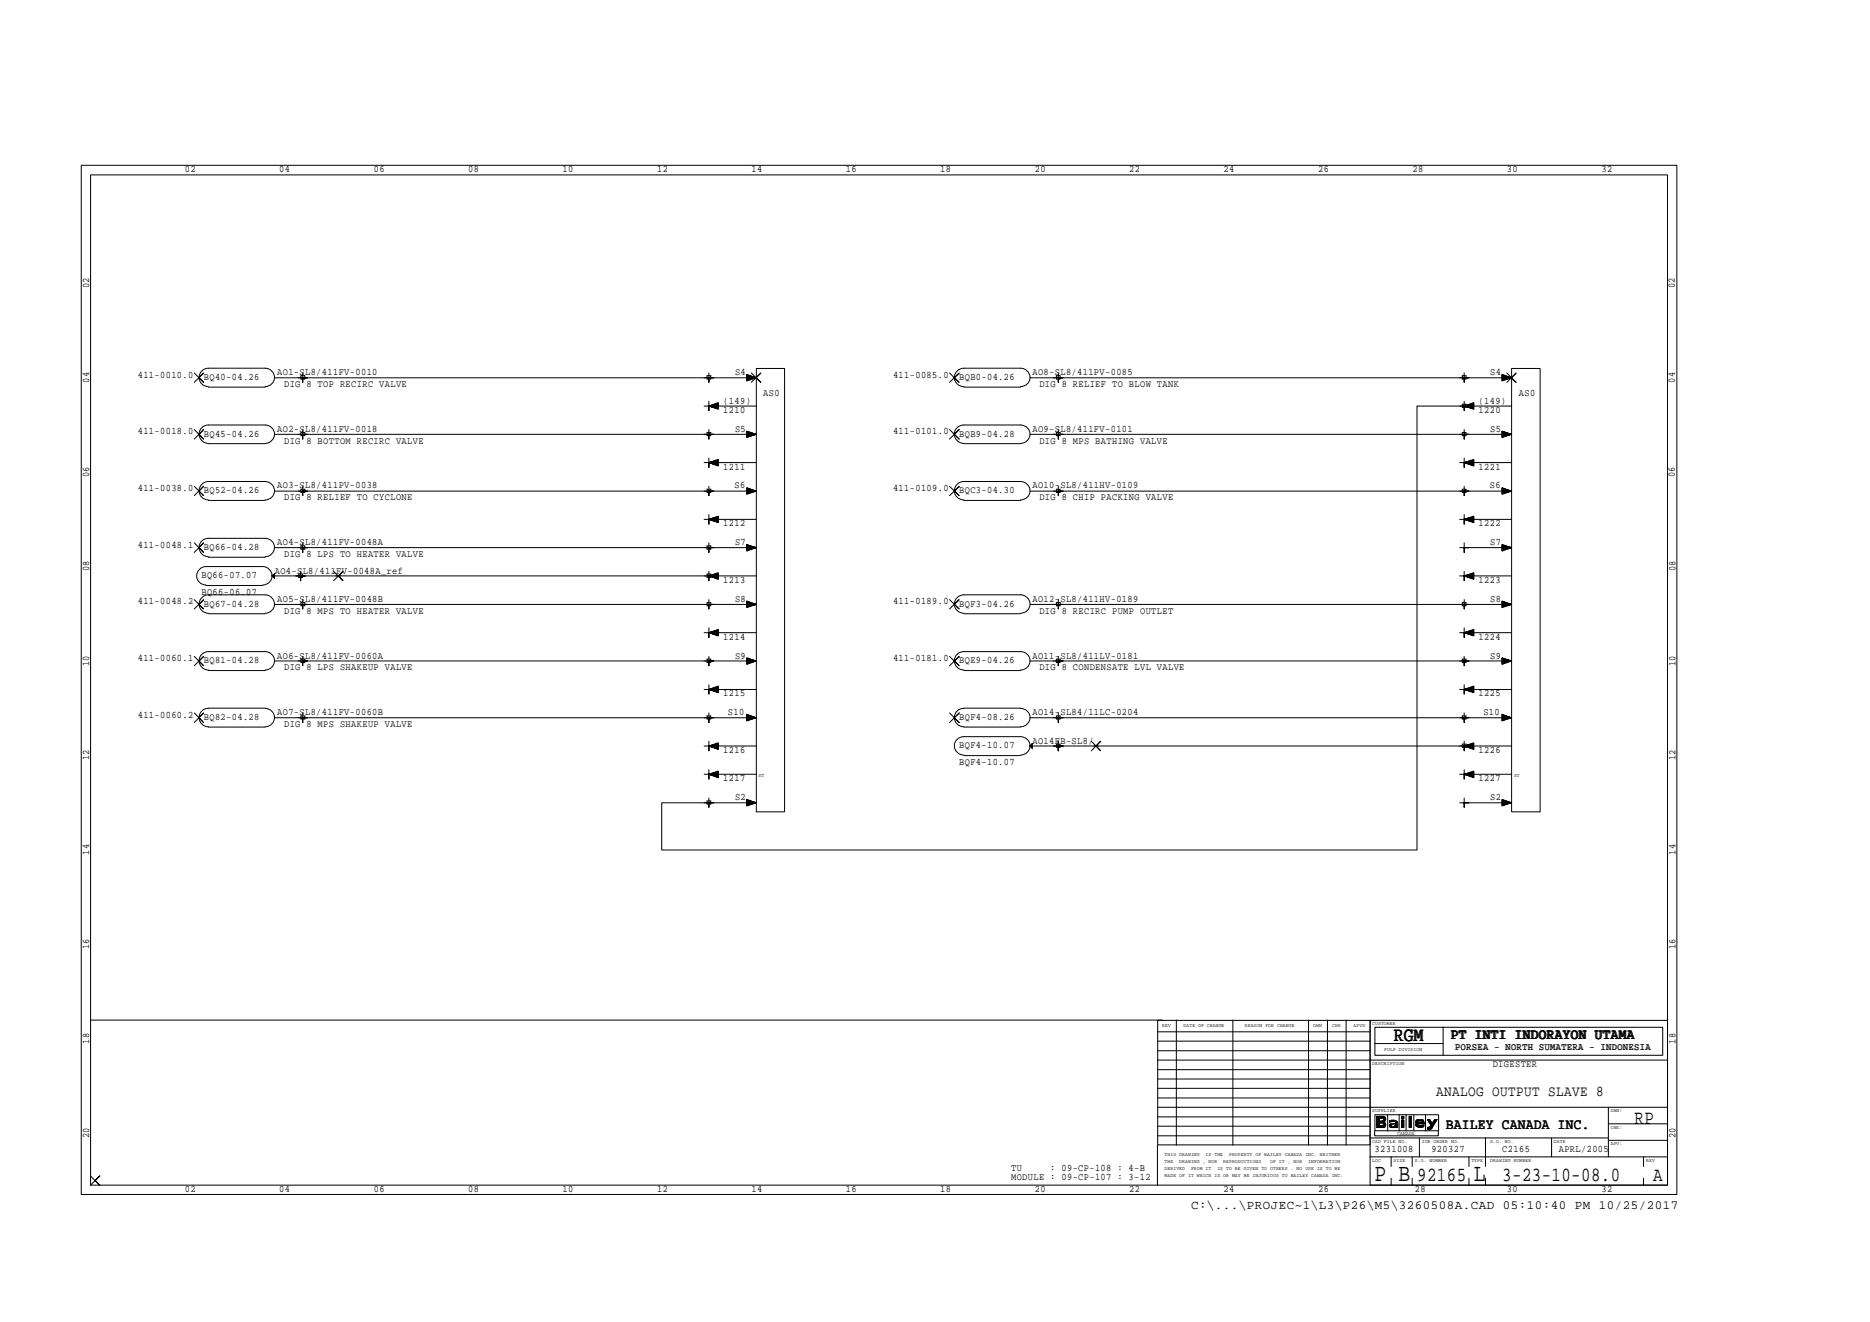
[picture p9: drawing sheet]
<svg xmlns="http://www.w3.org/2000/svg" width="297mm" height="210mm" viewBox="0 0 297 210" stroke-linecap="round" stroke-linejoin="round" font-family="sans-serif">
<defs><g id="words">
<g font-size="4">
<text x="218.4" y="187.5">P B</text>
<text x="234.1" y="187.5">L</text>
</g>
<g font-size="3.2">
<text x="221.4" y="165.3">RGM</text>
<text x="259.6" y="178.4">RP</text>
<text x="225.1" y="187.5">92165</text>
<text x="238.6" y="187.5">3-23-10-08.0</text>
<text x="262.6" y="187.5">A</text>
</g>
<g font-size="2.4">
<text x="230.6" y="164.9">PT INTI INDORAYON UTAMA</text>
<text x="228.1" y="173.9">ANALOG OUTPUT SLAVE 8</text>
<text x="229.7" y="179.2">BAILEY CANADA INC.</text>
</g>
<text font-size="2" x="189.2" y="192">C:\...\PROJEC~1\L3\P26\M5\3260508A.CAD 05:10:40 PM 10/25/2017</text>
<g font-size="1.6">
<text x="29.4" y="27.3">02</text>
<text x="44.4" y="27.3">04</text>
<text x="59.4" y="27.3">06</text>
<text x="74.4" y="27.3">08</text>
<text x="89.4" y="27.3">10</text>
<text x="104.4" y="27.3">12</text>
<text x="119.4" y="27.3">14</text>
<text x="134.4" y="27.3">16</text>
<text x="149.3" y="27.3">18</text>
<text x="164.4" y="27.3">20</text>
<text x="179.4" y="27.3">22</text>
<text x="194.3" y="27.3">24</text>
<text x="209.4" y="27.3">26</text>
<text x="224.4" y="27.3">28</text>
<text x="239.3" y="27.3">30</text>
<text x="254.4" y="27.3">32</text>
<text x="14.2" y="45.7" transform="rotate(-90 14.2 45.7)">02</text>
<text x="266.1" y="45.7" transform="rotate(-90 266.1 45.7)">02</text>
<text x="21.9" y="59.9">411-0010.0</text>
<text x="44" y="59.6">AO1-SL8/411FV-0010</text>
<text x="116.8" y="59.6">S4</text>
<text x="141.9" y="59.9">411-0085.0</text>
<text x="164" y="59.6">AO8-SL8/411PV-0085</text>
<text x="236.7" y="59.6">S4</text>
<text x="14.2" y="60.7" transform="rotate(-90 14.2 60.7)">04</text>
<text x="32.4" y="60.3">BQ40-04.26</text>
<text x="45.1" y="61.5">DIG 8 TOP RECIRC VALVE</text>
<text x="114.9" y="65.6">1210</text>
<text x="114.9" y="64.1">(149)</text>
<text x="121.2" y="62.9">AS0</text>
<text x="152.4" y="60.3">BQB0-04.26</text>
<text x="165.1" y="61.5">DIG 8 RELIEF TO BLOW TANK</text>
<text x="234.9" y="64.1">(149)</text>
<text x="234.9" y="65.6">1220</text>
<text x="241.3" y="62.9">AS0</text>
<text x="266.1" y="60.7" transform="rotate(-90 266.1 60.7)">04</text>
<text x="21.9" y="69">411-0018.0</text>
<text x="32.4" y="69.3">BQ45-04.26</text>
<text x="44" y="68.6">AO2-SL8/411FV-0018</text>
<text x="45.1" y="70.4">DIG 8 BOTTOM RECIRC VALVE</text>
<text x="116.8" y="68.6">S5</text>
<text x="141.9" y="69">411-0101.0</text>
<text x="152.4" y="69.3">BQB9-04.28</text>
<text x="164" y="68.6">AO9-SL8/411FV-0101</text>
<text x="165.1" y="70.4">DIG 8 MPS BATHING VALVE</text>
<text x="236.7" y="68.6">S5</text>
<text x="14.2" y="75.7" transform="rotate(-90 14.2 75.7)">06</text>
<text x="21.9" y="77.9">411-0038.0</text>
<text x="44" y="77.6">AO3-SL8/411PV-0038</text>
<text x="114.9" y="74.6">1211</text>
<text x="116.7" y="77.5">S6</text>
<text x="141.9" y="77.9">411-0109.0</text>
<text x="164" y="77.6">AO10-SL8/411HV-0109</text>
<text x="234.9" y="74.6">1221</text>
<text x="236.6" y="77.5">S6</text>
<text x="266.1" y="75.7" transform="rotate(-90 266.1 75.7)">06</text>
<text x="32.4" y="78.3">BQ52-04.26</text>
<text x="45.1" y="79.5">DIG 8 RELIEF TO CYCLONE</text>
<text x="114.9" y="83.6">1212</text>
<text x="152.4" y="78.3">BQC3-04.30</text>
<text x="165.1" y="79.5">DIG 8 CHIP PACKING VALVE</text>
<text x="234.9" y="83.6">1222</text>
<text x="21.9" y="87">411-0048.1</text>
<text x="32.4" y="87.3">BQ66-04.28</text>
<text x="44" y="86.6">AO4-SL8/411FV-0048A</text>
<text x="45.1" y="88.4">DIG 8 LPS TO HEATER VALVE</text>
<text x="116.8" y="86.6">S7</text>
<text x="236.7" y="86.6">S7</text>
<text x="14.2" y="90.7" transform="rotate(-90 14.2 90.7)">08</text>
<text x="21.9" y="95.9">411-0048.2</text>
<text x="32" y="91.8">BQ66-07.07</text>
<text x="32" y="94.4">BQ66-06.07</text>
<text x="43.6" y="91.1">AO4-SL8/411FV-0048A_ref</text>
<text x="44" y="95.6">AO5-SL8/411FV-0048B</text>
<text x="114.9" y="92.6">1213</text>
<text x="116.8" y="95.6">S8</text>
<text x="141.9" y="95.9">411-0189.0</text>
<text x="164" y="95.6">AO12-SL8/411HV-0189</text>
<text x="234.9" y="92.6">1223</text>
<text x="236.7" y="95.6">S8</text>
<text x="266.1" y="90.7" transform="rotate(-90 266.1 90.7)">08</text>
<text x="32.4" y="96.3">BQ67-04.28</text>
<text x="45.1" y="97.5">DIG 8 MPS TO HEATER VALVE</text>
<text x="114.9" y="101.6">1214</text>
<text x="152.4" y="96.3">BQF3-04.26</text>
<text x="165.1" y="97.5">DIG 8 RECIRC PUMP OUTLET</text>
<text x="234.9" y="101.6">1224</text>
<text x="14.2" y="105.7" transform="rotate(-90 14.2 105.7)">10</text>
<text x="21.9" y="104.9">411-0060.1</text>
<text x="32.4" y="105.3">BQ81-04.28</text>
<text x="44" y="104.6">AO6-SL8/411FV-0060A</text>
<text x="45.1" y="106.4">DIG 8 LPS SHAKEUP VALVE</text>
<text x="116.8" y="104.6">S9</text>
<text x="141.9" y="104.9">411-0181.0</text>
<text x="152.4" y="105.3">BQE9-04.26</text>
<text x="164" y="104.6">AO11-SL8/411LV-0181</text>
<text x="165.1" y="106.4">DIG 8 CONDENSATE LVL VALVE</text>
<text x="236.7" y="104.6">S9</text>
<text x="266.1" y="105.7" transform="rotate(-90 266.1 105.7)">10</text>
<text x="21.9" y="114">411-0060.2</text>
<text x="44" y="113.6">AO7-SL8/411FV-0060B</text>
<text x="114.9" y="110.6">1215</text>
<text x="115.6" y="113.6">S10</text>
<text x="164" y="113.6">AO14-SL84/11LC-0204</text>
<text x="234.9" y="110.6">1225</text>
<text x="235.6" y="113.6">S10</text>
<text x="32.4" y="114.3">BQ82-04.28</text>
<text x="45.1" y="115.4">DIG 8 MPS SHAKEUP VALVE</text>
<text x="114.9" y="119.5">1216</text>
<text x="152.4" y="118.8">BQF4-10.07</text>
<text x="152.4" y="114.3">BQF4-08.26</text>
<text x="164" y="118.1">AO14FB-SL8/</text>
<text x="234.9" y="119.5">1226</text>
<text x="14.2" y="120.7" transform="rotate(-90 14.2 120.7)">12</text>
<text x="114.9" y="124.1">1217</text>
<text x="152.4" y="121.5">BQF4-10.07</text>
<text x="234.9" y="124.1">1227</text>
<text x="266.1" y="120.7" transform="rotate(-90 266.1 120.7)">12</text>
<text x="116.8" y="127">S2</text>
<text x="236.7" y="127">S2</text>
<text x="14.2" y="135.7" transform="rotate(-90 14.2 135.7)">14</text>
<text x="266.1" y="135.7" transform="rotate(-90 266.1 135.7)">14</text>
<text x="14.2" y="150.7" transform="rotate(-90 14.2 150.7)">16</text>
<text x="266.1" y="150.7" transform="rotate(-90 266.1 150.7)">16</text>
<text x="14.2" y="165.7" transform="rotate(-90 14.2 165.7)">18</text>
<text x="231.2" y="166.8">PORSEA - NORTH SUMATERA - INDONESIA</text>
<text x="266.1" y="165.7" transform="rotate(-90 266.1 165.7)">18</text>
<text x="237.1" y="169.4">DIGESTER</text>
<text x="14.2" y="180.7" transform="rotate(-90 14.2 180.7)">20</text>
<text x="160.6" y="185.9">TU</text>
<text x="166.8" y="185.9">: 09-CP-108 : 4-B</text>
<text x="218.4" y="182.9">3231008</text>
<text x="227.4" y="182.9">920327</text>
<text x="238.6" y="182.9">C2165</text>
<text x="247.6" y="182.9">APRL/2005</text>
<text x="266.1" y="180.7" transform="rotate(-90 266.1 180.7)">20</text>
<text x="29.4" y="189.3">02</text>
<text x="44.4" y="189.3">04</text>
<text x="59.4" y="189.3">06</text>
<text x="74.4" y="189.3">08</text>
<text x="89.4" y="189.3">10</text>
<text x="104.4" y="189.3">12</text>
<text x="119.4" y="189.3">14</text>
<text x="134.4" y="189.3">16</text>
<text x="149.3" y="189.3">18</text>
<text x="160.6" y="187.4">MODULE : 09-CP-107 : 3-12</text>
<text x="164.4" y="189.3">20</text>
<text x="179.4" y="189.3">22</text>
<text x="194.3" y="189.3">24</text>
<text x="209.4" y="189.3">26</text>
<text x="224.7" y="189.3">28</text>
<text x="239.3" y="189.3">30</text>
<text x="254.4" y="189.3">32</text>
</g>
<g font-size=".8">
<text x="120.5" y="123.4">ST</text>
<text x="240.5" y="123.4">ST</text>
<text x="184.6" y="163.1">REV</text>
<text x="188" y="163.1">DATE OF CHANGE</text>
<text x="197.7" y="163.1">REASON FOR CHANGE</text>
<text x="208.6" y="163.1">DWN</text>
<text x="211.6" y="163.1">CHK</text>
<text x="215" y="163.1">APVD</text>
<text x="218" y="162.7">CUSTOMER</text>
<text x="219.9" y="166.8">PULP DIVISION</text>
<text x="218" y="169.1">DESCRIPTION</text>
<text x="218" y="176.6">SUPPLIER</text>
<text x="255.9" y="179.2">CHK:</text>
<text x="255.9" y="176.6">DWN:</text>
<text x="185" y="185.8">DERIVED</text>
<text x="185" y="184.6">THE</text>
<text x="185" y="183.5">THIS DRAWING</text>
<text x="187.3" y="184.6">DRAWING , NOR</text>
<text x="189.2" y="185.8">FROM IT</text>
<text x="191.5" y="183.5">IS THE</text>
<text x="193.4" y="185.8">IS TO BE GIVEN TO OTHERS . NO USE IS TO BE</text>
<text x="194.3" y="184.6">REPRODUCTIONS</text>
<text x="195.2" y="183.5">PROPERTY OF BAILEY CANADA INC. NEITHER</text>
<text x="201.8" y="184.6">OF IT , NOR</text>
<text x="207.8" y="184.6">INFORMATION</text>
<text x="218" y="184.5">LOC</text>
<text x="218" y="181.5">CAD FILE NO.</text>
<text x="221.4" y="184.5">SIZE</text>
<text x="222" y="180.2">CANADA</text>
<text x="224.7" y="184.5">S.O. NUMBER</text>
<text x="225.8" y="181.5">JOB ORDER NO.</text>
<text x="233.7" y="184.5">TYPE</text>
<text x="236.7" y="184.5">DRAWING NUMBER</text>
<text x="236.7" y="181.5">S.O. NO.</text>
<text x="246.8" y="181.5">DATE</text>
<text x="255.9" y="181.9">APV:</text>
<text x="261.5" y="184.5">REV</text>
<text x="185" y="186.9">MADE OF IT WHICH IS OR MAY BE INJURIOUS TO BAILEY CANADA INC.</text>
</g>
</g></defs>
<g fill="none" stroke="#000" stroke-width=".16">
<path d="M12.9 26.2h253.5v163.5h-253.5zM14.4 27.8h250.5v160.4h-250.5zM30.9 59.2l1.4 1.5-.7-.7 .7-.8-1.4 1.5M47.8 59.6h.6v.6h-.6zM48.1 59.2v1.5v-.7h.7h-1.4M112.3 59.6h.6v.6h-.6zM112.6 59.2v1.5v-.7h.8h-1.6M118.6 59.9l1.5 .1h-76.5M118.6 59.7l1.5 .3-1.5-.2M118.6 59.6l1.5 .4-1.5-.4M118.6 59.5l1.5 .5-1.5 .5v-1.1l1.5 .6M119.3 59.2l1.6 1.5-.8-.7 .8-.8-1.6 1.5"/>
<path d="M120.1 58.5h4.5v70.4h-4.5zM150.8 59.2l1.6 1.5-.8-.7 .8-.8-1.6 1.5M167.8 59.6h.6v.6h-.6zM168.1 59.2v1.5v-.7h.8h-1.6M232.3 59.6h.6v.6h-.6zM232.6 59.2v1.5v-.7h.7h-1.4M238.6 59.9l1.5 .1h-76.5M238.6 59.7l1.5 .3-1.5-.2M238.6 59.6l1.5 .4-1.5-.4M238.6 59.5l1.5 .5-1.5 .5v-1.1l1.5 .6M239.3 59.2l1.5 1.5-.7-.7 .7-.8-1.5 1.5M240.1 58.5h4.5v70.4h-4.5z"/>
<path d="M30.9 77.2l1.4 1.5-.7-.7 .7-.8-1.4 1.5M30.9 68.2l1.4 1.5-.7-.7 .7-.8-1.4 1.5M33.1 79.4a1.46 1.46 0 0 1-1.5-1.5 1.46 1.46 0 0 1 1.5-1.4h9a1.46 1.46 0 0 1 1.5 1.4 1.46 1.46 0 0 1-1.5 1.5M33.1 70.4a1.46 1.46 0 0 1-1.5-1.5 1.46 1.46 0 0 1 1.5-1.4h9a1.46 1.46 0 0 1 1.5 1.4 1.46 1.46 0 0 1-1.5 1.5M33.1 61.4a1.46 1.46 0 0 1-1.5-1.5 1.46 1.46 0 0 1 1.5-1.4h9a1.46 1.46 0 0 1 1.5 1.4 1.46 1.46 0 0 1-1.5 1.5M33.1 79.5h9M33.1 70.4h9M33.1 61.5h9M47.8 77.7h.6v.5h-.6zM47.8 68.7h.6v.5h-.6zM48.1 77.2v1.5v-.7h.7h-1.4M48.1 68.2v1.5v-.7h.7h-1.4"/>
<path d="M112.3 68.7h.6v.5h-.6zM112.3 77.7h.6v.5h-.6zM112.6 73.4l1.5 .6v-1.1l-1.5 .5 1.5 .5M112.6 64.5l1.5 .5v-1.1l-1.5 .6 1.5 .4M112.6 68.2v1.5v-.7h.8h-1.6M112.6 77.2v1.5v-.7h.8h-1.6M112.6 63.7v1.5v-.7h.8h-1.6M112.6 72.7v1.5v-.8h.8h-1.6M114.1 73l-1.5 .4 1.5-.3M114.1 73.2l-1.5 .2 1.5-.2M114.1 73.3l-1.5 .1h1.5M114.1 73.6l-1.5-.2 1.5 .3"/>
<path d="M114.1 73.7l-1.5-.3 1.5 .4M114.1 64l-1.5 .5 1.5-.4M114.1 64.2l-1.5 .3 1.5-.3M114.1 64.3l-1.5 .2 1.5-.1M114.1 64.6l-1.5-.1 1.5 .2M114.1 64.8l-1.5-.3 1.5 .4M118.6 78.3l1.5-.3-1.5 .4M118.6 78.2l1.5-.2-1.5 .3M118.6 78h1.5l-1.5 .1M118.6 77.9l1.5 .1h-76.5M118.6 77.7l1.5 .3-1.5-.2M118.6 77.6l1.5 .4-1.5-.3"/>
<path d="M118.6 77.5l1.5 .5-1.5 .5v-1.1l1.5 .6M118.6 69.3l1.5-.3-1.5 .4M118.6 69.2l1.5-.2-1.5 .3M118.6 69h1.5l-1.5 .1M118.6 68.9l1.5 .1h-76.5M118.6 68.7l1.5 .3-1.5-.2M118.6 68.6l1.5 .4-1.5-.3M118.6 68.5l1.5 .5-1.5 .5v-1l1.5 .5M118.6 60.3l1.5-.3-1.5 .4M118.6 60.2l1.5-.2-1.5 .3M118.6 60h1.5l-1.5 .1M120.1 73.4h-7.5l1.5 .1"/>
<path d="M120.1 64.5h-7.5l1.5 .1M150.8 77.2l1.6 1.5-.8-.7 .8-.8-1.6 1.5M150.8 68.2l1.6 1.5-.8-.7 .8-.8-1.6 1.5M153.1 79.4a1.46 1.46 0 0 1-1.5-1.5 1.46 1.46 0 0 1 1.5-1.4h9a1.46 1.46 0 0 1 1.5 1.4 1.46 1.46 0 0 1-1.5 1.5M153.1 70.4a1.46 1.46 0 0 1-1.5-1.5 1.46 1.46 0 0 1 1.5-1.4h9a1.46 1.46 0 0 1 1.5 1.4 1.46 1.46 0 0 1-1.5 1.5M153.1 61.4a1.46 1.46 0 0 1-1.5-1.5 1.46 1.46 0 0 1 1.5-1.4h9a1.46 1.46 0 0 1 1.5 1.4 1.46 1.46 0 0 1-1.5 1.5M153.1 79.5h9M153.1 70.4h9M153.1 61.5h9M167.8 77.7h.6v.5h-.6zM167.8 68.7h.6v.5h-.6zM168.1 77.2v1.5v-.7h.8h-1.6"/>
<path d="M168.1 68.2v1.5v-.7h.8h-1.6M232.3 68.7h.6v.5h-.6zM232.3 77.7h.6v.5h-.6zM232.3 64.2h.6v.5h-.6zM232.6 73.4l1.5 .6v-1.1l-1.5 .5 1.5 .5M232.6 68.2v1.5v-.7h.7h-1.4M232.6 77.2v1.5v-.7h.7h-1.4M232.6 63.7v1.5v-.7h.7h-1.4M232.6 72.7v1.5v-.8h.7h-1.4M234.1 64.9l-1.5-.4 1.5-.6v1.1l-1.5-.5h-7.5v70.5h-120v-7.5h15l-1.5-.1M234.1 73l-1.5 .4 1.5-.3M234.1 73.2l-1.5 .2 1.5-.2"/>
<path d="M234.1 73.3l-1.5 .1h1.5M234.1 73.6l-1.5-.2 1.5 .3M234.1 73.7l-1.5-.3 1.5 .4M234.1 64l-1.5 .5 1.5-.4M234.1 64.2l-1.5 .3 1.5-.3M234.1 64.3l-1.5 .2 1.5-.1M234.1 64.6l-1.5-.1 1.5 .2M234.1 64.8l-1.5-.3 1.5 .4M238.6 78.3l1.5-.3-1.5 .4M238.6 78.2l1.5-.2-1.5 .3M238.6 78h1.5l-1.5 .1M238.6 77.9l1.5 .1h-76.5"/>
<path d="M238.6 77.7l1.5 .3-1.5-.2M238.6 77.6l1.5 .4-1.5-.3M238.6 77.5l1.5 .5-1.5 .5v-1.1l1.5 .6M238.6 69.3l1.5-.3-1.5 .4M238.6 69.2l1.5-.2-1.5 .3M238.6 69h1.5l-1.5 .1M238.6 68.9l1.5 .1h-76.5M238.6 68.7l1.5 .3-1.5-.2M238.6 68.6l1.5 .4-1.5-.3M238.6 68.5l1.5 .5-1.5 .5v-1l1.5 .5M238.6 60.3l1.5-.3-1.5 .4M238.6 60.2l1.5-.2-1.5 .3"/>
<path d="M238.6 60h1.5l-1.5 .1M240.1 73.4h-7.5l1.5 .1M240.1 64.5h-7.5l1.5 .1M30.9 95.2l1.4 1.5-.7-.7 .7-.8-1.4 1.5M30.9 86.2l1.4 1.5-.7-.7 .7-.8-1.4 1.5M32.7 92.9a1.46 1.46 0 0 1-1.5-1.5 1.46 1.46 0 0 1 1.5-1.4h9a1.46 1.46 0 0 1 1.5 1.4 1.46 1.46 0 0 1-1.5 1.5M32.7 93h9M33.1 97.4a1.46 1.46 0 0 1-1.5-1.5 1.46 1.46 0 0 1 1.5-1.5h9a1.46 1.46 0 0 1 1.5 1.5 1.46 1.46 0 0 1-1.5 1.5M33.1 88.4a1.46 1.46 0 0 1-1.5-1.5 1.46 1.46 0 0 1 1.5-1.4h9a1.46 1.46 0 0 1 1.5 1.4 1.46 1.46 0 0 1-1.5 1.5M33.1 97.5h9M33.1 88.5h9M43.2 91.4h69.4l1.5 .6v-1.1l-1.5 .5 1.5 .5"/>
<path d="M43.2 91.4l.4-.3v.7zM43.2 91.4l.4 .4M43.2 91.4l.4 .3M43.2 91.4l.4 .2M43.2 91.4l.4 .1M43.6 91.4h-.4M43.6 91.3l-.4 .1M43.6 91.2l-.4 .2M43.6 91.1l-.4 .3M47.5 91.1h.5v.6h-.5zM47.7 90.7v1.5v-.8h.8h-1.5M47.8 95.7h.6v.5h-.6z"/>
<path d="M47.8 86.7h.6v.5h-.6zM48.1 95.2v1.5v-.7h.7h-1.4M48.1 86.2v1.5v-.7h.7h-1.4M53 90.7l1.5 1.5-.8-.8 .8-.7-1.5 1.5M112.3 86.7h.6v.5h-.6zM112.3 95.7h.6v.5h-.6zM112.3 91.1h.6v.6h-.6zM112.6 82.5l1.5 .5v-1l-1.5 .5 1.5 .4M112.6 86.2v1.5v-.7h.8h-1.6M112.6 95.2v1.5v-.7h.8h-1.6M112.6 81.7v1.5v-.7h.8h-1.6M112.6 90.7v1.5v-.8h.8h-1.6"/>
<path d="M112.6 99.7v1.5v-.7h.8h-1.6M114.1 100l-1.5 .5 1.5-.4M114.1 91l-1.5 .4 1.5-.3M114.1 91.1l-1.5 .3 1.5-.2M114.1 91.3l-1.5 .1h1.5M114.1 91.6l-1.5-.2 1.5 .3M114.1 91.8l-1.5-.4 1.5 .4M114.1 82l-1.5 .5 1.5-.4M114.1 82.2l-1.5 .3 1.5-.2M114.1 82.3l-1.5 .2 1.5-.1M114.1 82.6l-1.5-.1 1.5 .2M114.1 82.8l-1.5-.3 1.5 .3"/>
<path d="M118.6 96.4l1.5-.4-1.5 .4M118.6 96.2l1.5-.2-1.5 .3M118.6 96.1l1.5-.1-1.5 .1M118.6 95.9l1.5 .1h-76.5M118.6 95.7l1.5 .3-1.5-.2M118.6 95.6l1.5 .4-1.5-.3M118.6 95.5l1.5 .5-1.5 .5v-1.1l1.5 .6M118.6 87.3l1.5-.3-1.5 .4M118.6 87.2l1.5-.2-1.5 .2M118.6 87h1.5l-1.5 .1M118.6 86.9l1.5 .1h-76.5M118.6 86.7l1.5 .3-1.5-.2"/>
<path d="M118.6 86.6l1.5 .4-1.5-.3M118.6 86.5l1.5 .5-1.5 .5v-1.1l1.5 .6M120.1 91.4h-7.5l1.5 .1M120.1 82.5h-7.5h1.5M150.8 95.2l1.6 1.5-.8-.7 .8-.8-1.6 1.5M153.1 97.4a1.46 1.46 0 0 1-1.5-1.5 1.46 1.46 0 0 1 1.5-1.5h9a1.46 1.46 0 0 1 1.5 1.5 1.46 1.46 0 0 1-1.5 1.5M153.1 97.5h9M167.8 95.7h.6v.5h-.6zM168.1 95.2v1.5v-.7h.8h-1.6M232.3 95.7h.6v.5h-.6zM232.6 91.4l1.5 .6v-1.1l-1.5 .5 1.5 .5M232.6 82.5l1.5 .5v-1l-1.5 .5 1.5 .4"/>
<path d="M232.6 86.2v1.5v-.7h.7h-1.4M232.6 95.2v1.5v-.7h.7h-1.4M232.6 81.7v1.5v-.7h.7h-1.4M232.6 90.7v1.5v-.8h.7h-1.4M232.6 99.7v1.5v-.7h.7h-1.4M234.1 100l-1.5 .5 1.5-.4M234.1 91l-1.5 .4 1.5-.3M234.1 91.1l-1.5 .3 1.5-.2M234.1 91.3l-1.5 .1h1.5M234.1 91.6l-1.5-.2 1.5 .3M234.1 91.8l-1.5-.4 1.5 .4M234.1 82l-1.5 .5 1.5-.4"/>
<path d="M234.1 82.2l-1.5 .3 1.5-.2M234.1 82.3l-1.5 .2 1.5-.1M234.1 82.6l-1.5-.1 1.5 .2M234.1 82.8l-1.5-.3 1.5 .3M238.6 96.4l1.5-.4-1.5 .4M238.6 96.2l1.5-.2-1.5 .3M238.6 96.1l1.5-.1-1.5 .1M238.6 95.9l1.5 .1h-76.5M238.6 95.7l1.5 .3-1.5-.2M238.6 95.6l1.5 .4-1.5-.3M238.6 95.5l1.5 .5-1.5 .5v-1.1l1.5 .6M238.6 87.3l1.5-.3-1.5 .4"/>
<path d="M238.6 87.2l1.5-.2-1.5 .2M238.6 87h1.5l-1.5 .1M238.6 86.9l1.5 .1h-7.5M238.6 86.7l1.5 .3-1.5-.2M238.6 86.6l1.5 .4-1.5-.3M238.6 86.5l1.5 .5-1.5 .5v-1.1l1.5 .6M240.1 91.4h-7.5l1.5 .1M240.1 82.5h-7.5h1.5M30.9 113.2l1.4 1.5-.7-.7 .7-.8-1.4 1.5M30.9 104.2l1.4 1.5-.7-.8 .7-.7-1.4 1.5M33.1 112.5a1.46 1.46 0 0 0-1.5 1.4 1.46 1.46 0 0 0 1.5 1.5M33.1 106.4a1.46 1.46 0 0 1-1.5-1.5 1.46 1.46 0 0 1 1.5-1.4h9a1.46 1.46 0 0 1 1.5 1.4 1.46 1.46 0 0 1-1.5 1.5"/>
<path d="M33.1 106.5h9M33.1 115.4h9M33.1 112.4h9M42.1 112.5a1.46 1.46 0 0 1 1.5 1.4 1.46 1.46 0 0 1-1.5 1.5M47.8 113.7h.6v.5h-.6zM47.8 104.6h.6v.6h-.6zM48.1 113.2v1.5v-.7h.7h-1.4M48.1 104.2v1.5v-.8h.7h-1.4M112.3 104.6h.6v.6h-.6zM112.3 113.7h.6v.5h-.6zM112.6 118.4l1.5 .6v-1.1l-1.5 .5 1.5 .5M112.6 109.5l1.5 .5v-1.1l-1.5 .6 1.5 .4"/>
<path d="M112.6 100.5l1.5 .5v-1.1l-1.5 .6 1.5 .4M112.6 104.2v1.5v-.8h.8h-1.6M112.6 113.2v1.5v-.7h.8h-1.6M112.6 108.7v1.5v-.7h.8h-1.6M112.6 117.7v1.5v-.8h.8h-1.6M114.1 118l-1.5 .4 1.5-.3M114.1 118.2l-1.5 .2 1.5-.2M114.1 118.3l-1.5 .1h1.5M114.1 118.6l-1.5-.2 1.5 .3M114.1 118.7l-1.5-.3 1.5 .4M114.1 109l-1.5 .5 1.5-.4M114.1 109.2l-1.5 .3 1.5-.3"/>
<path d="M114.1 109.3l-1.5 .2 1.5-.1M114.1 109.6l-1.5-.1 1.5 .2M114.1 109.8l-1.5-.3 1.5 .3M114.1 100.2l-1.5 .3 1.5-.3M114.1 100.3l-1.5 .2 1.5-.1M114.1 100.6l-1.5-.1 1.5 .2M114.1 100.8l-1.5-.3 1.5 .3M118.6 114.3l1.5-.3-1.5 .4M118.6 114.2l1.5-.2-1.5 .3M118.6 114h1.5l-1.5 .1M118.6 113.9l1.5 .1h-76.5M118.6 113.7l1.5 .3-1.5-.2"/>
<path d="M118.6 113.6l1.5 .4-1.5-.3M118.6 113.5l1.5 .5-1.5 .5v-1.1l1.5 .6M118.6 105.3l1.5-.4-1.5 .5M118.6 105.2l1.5-.3-1.5 .3M118.6 105l1.5-.1-1.5 .2M118.6 104.9h1.5h-76.5M118.6 104.7l1.5 .2-1.5-.1M118.6 104.6l1.5 .3-1.5-.3M118.6 104.5l1.5 .4-1.5 .6v-1.1l1.5 .5M120.1 118.4h-7.5l1.5 .1M120.1 109.5h-7.5h1.5M120.1 100.5h-7.5h1.5"/>
<path d="M150.8 104.2l1.6 1.5-.8-.8 .8-.7-1.6 1.5M150.8 113.2l1.6 1.5-.8-.7 .8-.8-1.6 1.5M153.1 106.4a1.46 1.46 0 0 1-1.5-1.5 1.46 1.46 0 0 1 1.5-1.4h9a1.46 1.46 0 0 1 1.5 1.4 1.46 1.46 0 0 1-1.5 1.5M153.1 119.9a1.46 1.46 0 0 1-1.5-1.5 1.46 1.46 0 0 1 1.5-1.4h9a1.46 1.46 0 0 1 1.5 1.4 1.46 1.46 0 0 1-1.5 1.5M153.1 112.5a1.46 1.46 0 0 0-1.5 1.4 1.46 1.46 0 0 0 1.5 1.5M153.1 106.5h9M153.1 115.4h9M153.1 112.4h9M153.1 120h9M162.1 112.5a1.46 1.46 0 0 1 1.5 1.4 1.46 1.46 0 0 1-1.5 1.5M163.6 118.4h69l1.5 .6v-1.1l-1.5 .5 1.5 .5M163.6 118.4l.4 .3"/>
<path d="M163.6 118.4l.4 .2M163.6 118.4l.4 .1M164 118.1v.7l-.4-.4zM164 118.4h-.4M164 118.3l-.4 .1M164 118.2l-.4 .2M167.8 104.6h.6v.6h-.6zM167.8 118.2h.6v.5h-.6zM167.8 113.7h.6v.5h-.6zM168.1 104.2v1.5v-.8h.8h-1.6M168.1 117.7v1.5v-.8h.8h-1.6M168.1 113.2v1.5v-.7h.8h-1.6"/>
<path d="M173.4 117.7l1.4 1.5-.7-.8 .7-.7-1.4 1.5M232.3 104.6h.6v.6h-.6zM232.3 113.7h.6v.5h-.6zM232.3 118.2h.6v.5h-.6zM232.6 109.5l1.5 .5v-1.1l-1.5 .6 1.5 .4M232.6 100.5l1.5 .5v-1.1l-1.5 .6 1.5 .4M232.6 104.2v1.5v-.8h.7h-1.4M232.6 113.2v1.5v-.7h.7h-1.4M232.6 108.7v1.5v-.7h.7h-1.4M232.6 117.7v1.5v-.8h.7h-1.4M234.1 118l-1.5 .4 1.5-.3M234.1 118.2l-1.5 .2 1.5-.2"/>
<path d="M234.1 118.3l-1.5 .1h1.5M234.1 118.6l-1.5-.2 1.5 .3M234.1 118.7l-1.5-.3 1.5 .4M234.1 109l-1.5 .5 1.5-.4M234.1 109.2l-1.5 .3 1.5-.3M234.1 109.3l-1.5 .2 1.5-.1M234.1 109.6l-1.5-.1 1.5 .2M234.1 109.8l-1.5-.3 1.5 .3M234.1 100.2l-1.5 .3 1.5-.3M234.1 100.3l-1.5 .2 1.5-.1M234.1 100.6l-1.5-.1 1.5 .2M234.1 100.8l-1.5-.3 1.5 .3"/>
<path d="M238.6 114.3l1.5-.3-1.5 .4M238.6 114.2l1.5-.2-1.5 .3M238.6 114h1.5l-1.5 .1M238.6 113.9l1.5 .1h-76.5M238.6 113.7l1.5 .3-1.5-.2M238.6 113.6l1.5 .4-1.5-.3M238.6 113.5l1.5 .5-1.5 .5v-1.1l1.5 .6M238.6 105.3l1.5-.4-1.5 .5M238.6 105.2l1.5-.3-1.5 .3M238.6 105l1.5-.1-1.5 .2M238.6 104.9h1.5h-76.5M238.6 104.7l1.5 .2-1.5-.1"/>
<path d="M238.6 104.6l1.5 .3-1.5-.3M238.6 104.5l1.5 .4-1.5 .6v-1.1l1.5 .5M240.1 118.4h-7.5l1.5 .1M240.1 109.5h-7.5h1.5M240.1 100.5h-7.5h1.5M112.3 127.2h.6v.5h-.6zM112.6 122.9l1.5 .6v-1.1l-1.5 .5 1.5 .5M112.6 126.7v1.5v-.7h.8h-1.6M112.6 122.2v1.5v-.8h.8h-1.6M114.1 122.5l-1.5 .4 1.5-.3M114.1 122.6l-1.5 .3 1.5-.2M114.1 122.8l-1.5 .1h1.5"/>
<path d="M114.1 123.1l-1.5-.2 1.5 .3M114.1 123.3l-1.5-.4 1.5 .4M118.6 127.8l1.5-.3-1.5 .4M118.6 127.7l1.5-.2-1.5 .3M118.6 127.6l1.5-.1-1.5 .1M118.6 127.2l1.5 .3-1.5-.2M118.6 127.1l1.5 .4-1.5-.3M118.6 127l1.5 .5-1.5 .5v-1.1l1.5 .6M120.1 122.9h-7.5l1.5 .1M232.6 122.9l1.5 .6v-1.1l-1.5 .5 1.5 .5M232.6 126.7v1.5v-.7h.7h-1.4M232.6 122.2v1.5v-.8h.7h-1.4"/>
<path d="M234.1 122.5l-1.5 .4 1.5-.3M234.1 122.6l-1.5 .3 1.5-.2M234.1 122.8l-1.5 .1h1.5M234.1 123.1l-1.5-.2 1.5 .3M234.1 123.3l-1.5-.4 1.5 .4M238.6 127.8l1.5-.3-1.5 .4M238.6 127.7l1.5-.2-1.5 .3M238.6 127.6l1.5-.1-1.5 .1M238.6 127.4l1.5 .1h-7.5M238.6 127.2l1.5 .3-1.5-.2M238.6 127.1l1.5 .4-1.5-.3M238.6 127l1.5 .5-1.5 .5v-1.1l1.5 .6"/>
<path d="M240.1 122.9h-7.5l1.5 .1M14.3 162h170.3M183.9 178.8h33.7M183.9 177.3h33.7M183.9 175.8h80.9M183.9 174.3h33.7M183.9 172.8h33.7M183.9 171.3h33.7M183.9 169.8h33.7M183.9 168.3h80.9M183.9 166.8h33.7M183.9 165.3h33.7"/>
<path d="M183.9 163.8h33.7M183.9 162h33.7v19.8h-33.7zM186.9 162v19.8M195.8 162v19.8M207.9 162v19.8M210.9 162v19.8M213.8 162v19.8M217.6 162h47.3v26.2h-47.3zM218.4 179.6v.7h10.1v-.7M218.4 165.7h10.8M218.4 163.1h45.7v4.5h-45.7zM218.4 177h10.1v2.5h-10.1z"/>
<path d="M218.7 177.2v1.8M218.8 177.2v1.8M218.9 177.2v1.8M219 177.2v1.8M219.1 177.2v1.8M219.2 177.2v.3M219.2 178v.3M219.2 178.7v.3M219.3 177.2v.3M219.3 178v.3M219.3 178.7v.3M219.4 177.2v.3"/>
<path d="M219.4 178v.3M219.4 178.7v.3M219.5 177.2v.3M219.5 178v.3M219.5 178.7v.3M219.6 177.5h-.5v.5h.5v.3M219.6 178.3h-.5v.4h.5v.3M219.6 178.3l.2 .2v.1h-.2M219.6 177.5l.2 .2v.2h-.2M219.6 177.2v.3M219.7 178.1a.43 .43 0 0 1 .4 .5 .43 .43 0 0 1-.5 .4M219.7 177.2a.41 .41 0 0 1 .4 .5 .41 .41 0 0 1-.5 .4"/>
<path d="M219.7 177.2h-1.1v1.8h1.1v-.3M219.7 177.2v.3M219.7 178v.3M219.7 177.2v.4M219.7 177.9v.5M219.7 178.7v.3M219.8 177.3v.8M219.8 178.2v.8M219.9 177.3v.8M219.9 178.2v.8M220 177.4v.7M220 178.3v.7"/>
<path d="M220 177.5v.4M220 178.4v.4M220.4 177v2.6M220.7 178.9l.5 .1M220.7 178.5v.4M220.8 178.9l-.1-.2 .2-.3v.6M220.8 177.9v.2M220.8 178.4v.6M220.9 177.9v.2M221 177.8v.3M221 178.4v.2M221 178.9v.1"/>
<path d="M221.1 178.6l-.2 .1 .2 .1M221.1 177.8v.3M221.1 178.4v.2M221.1 178.9v.1M221.2 177.8v.2M221.2 178.4v.1M221.2 178.9v.1M221.3 177.8v.3M221.3 178.4v.1M221.3 178.9v.1M221.4 179v-.1v.1M221.4 177.8v.3"/>
<path d="M221.4 178.4v.1M221.5 177.8v.3M221.5 178.4v.1M221.5 178.8v.2M221.6 177.9v.2M221.6 178.4h.1M221.6 178.8v.2M221.7 179v-.3l-.7 .2v.1M221.7 179h-.5M221.7 177.9v.2M221.7 178.4v.1M221.7 178.5l-.1 .3"/>
<path d="M221.7 177.9v.2h-.4l-.6 .1v-.3v.2M221.7 178l.3 .2M221.7 178.3v.7M221.8 178.1l-.1 .2M221.8 177.9v1.1M221.9 178v1M222 178.1v.9M222 178.2v.8h-.3M222.2 177v2.6M222.6 177.2h.4v.4h-.4zM222.6 177.8h.4v1.2h-.4zM222.7 177.2v.4"/>
<path d="M222.7 177.8v1.2M222.8 177.2v.4M222.8 177.8v1.2M222.9 177.2v.4M222.9 177.8v1.2M223.3 177v2.6M223.8 177.2h.4v1.8h-.4zM223.9 177.2v1.8M224 177.2v1.8M224.1 177.2v1.8M224.6 177v2.6M225 177.9v.8"/>
<path d="M225 177.8h.4v.1M225 177.8l-.1 .3v.5M225 177.8v1M225.1 177.8v1.1l-.3-.3M225.1 178.4l.3 .3h.4v.3M225.1 178.9l.5 .1 .5-.1M225.1 178v.2M225.2 178.2h.7v.2M225.2 177.8v1.1M225.3 177.8v.2M225.3 178.2v.2M225.3 178.6v.4"/>
<path d="M225.3 178.1h.5M225.3 177.8v.1M225.3 178.7v.3M225.4 178.2v.2M225.4 178.7v.3M225.5 177.8v.1M225.5 178.2v.2M225.5 178.7v.3M225.6 177.8v.1M225.6 178.2v.2M225.6 178.8v.2M225.7 177.8v.1"/>
<path d="M225.7 178.2v.2M225.7 178.7v.3M225.8 177.9v-.1h.3v.6M225.8 178.2v.2M225.8 177.8v.2M225.8 178.7v.3M225.9 177.8v.3M225.9 178.7v.3M226 177.8v.6M226 178.7v.3M226 177.9l.1 .3M226.1 178.7v.2"/>
<path d="M226.1 177.9v.5M226.2 178.6l-.6 .1M226.2 178.1v.3h-1M226.2 178.6l-.1 .3M226.4 177v2.6M226.7 179h.3v.4M226.7 179v.4h.3M226.7 179h.5M226.8 177.8v.1M226.8 179v.4M226.9 177.8v.2M226.9 179v.4"/>
<path d="M226.9 177.8v.3M227 178.9l.3-.2v.6M227 177.8v.4M227.1 177.8v.6M227.1 179v.4M227.1 177.8h-.4l.8 1.2M227.1 177.8l.4 .6M227.2 177.9v.5M227.2 178.9v.5M227.3 178v.6M227.3 178.1v1.1M227.5 178.4v.6"/>
<path d="M227.5 179l-.2 .3-.3 .1M227.6 178.3v.6M227.6 178.1v.6M227.7 178v.6M227.8 177.9v.6M227.9 177.8v.6M227.9 177.8h.4l-.9 1.3v-.9M227.9 177.8l-.4 .6M227.9 177.8v.4M228 177.8v.3M228.1 177.8v.2M228.2 177.8v.1"/>
<path d="M229.2 163.1v4.5M255.5 178.4h9.3M255.5 175.8v7.9M14.3 186.7l1.6 1.5-.8-.7 .8-.8-1.6 1.5M183.9 181.8v6.4M183.9 180.3h33.7M217.6 180.7h37.9M217.6 183.7h47.2M221 183.7v1.5M221 187.1v1.1M224.3 183.7v1.5M224.3 187.1v1.1"/>
<path d="M225.5 180.7v3M233.3 183.7v1.5M233.3 187.1v1.1M236 180.7v4.5M236 187.1v1.1M246.5 180.7v3M255.5 181.1h9.3M261.1 183.7v1.5M261.1 187.1v1.1"/>
</g>
<use href="#words"/>
</svg>
